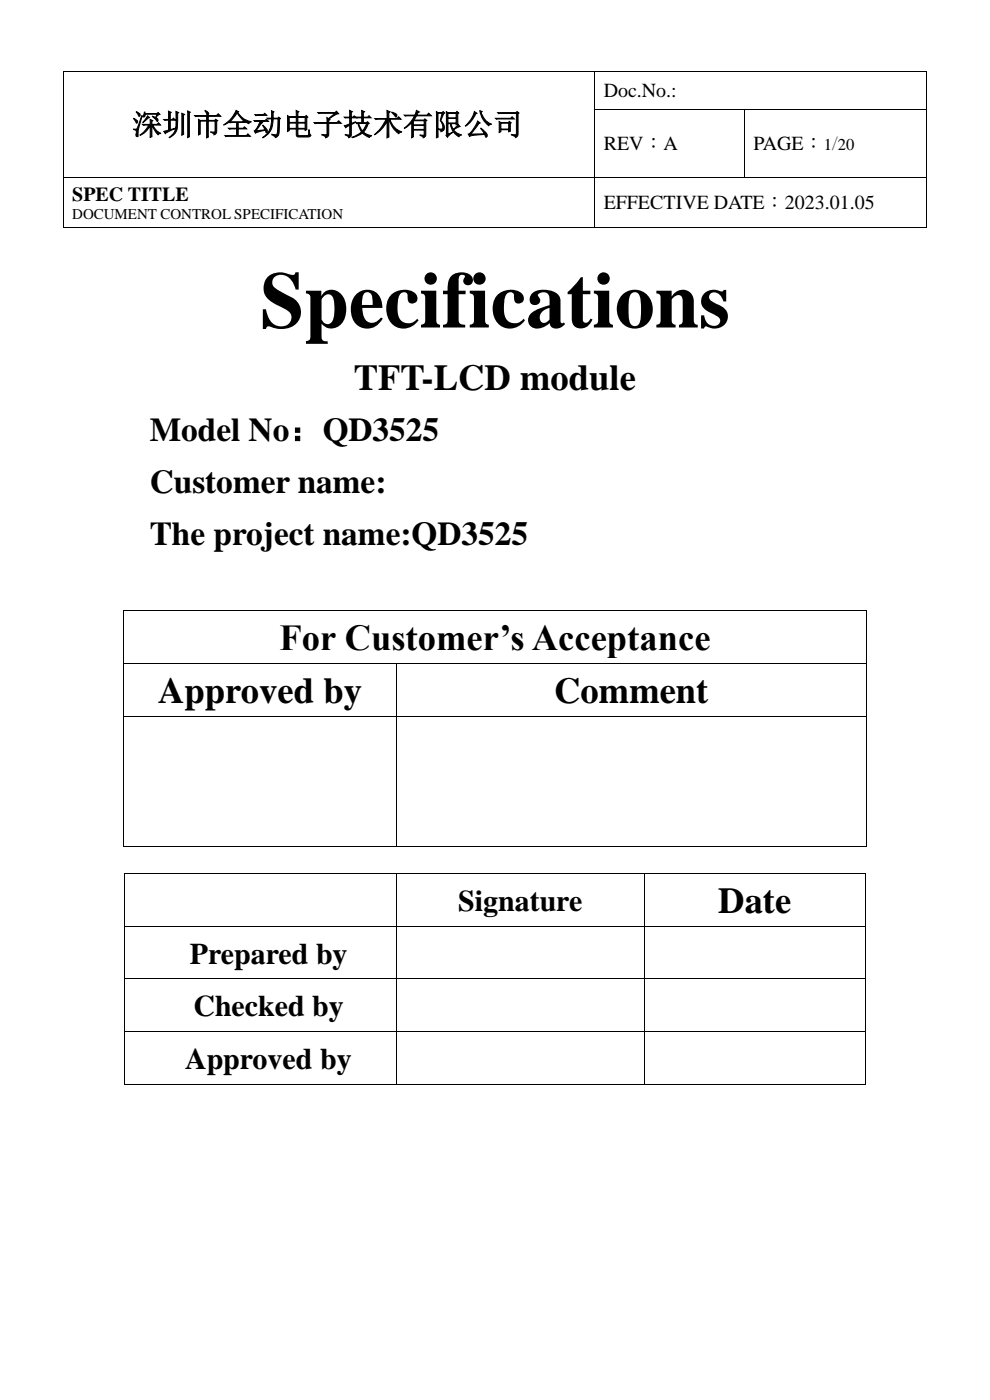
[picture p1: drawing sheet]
<svg xmlns="http://www.w3.org/2000/svg" width="210mm" height="297mm" viewBox="0 0 210 297" stroke-linecap="round" stroke-linejoin="round" font-family="sans-serif">
<defs><g id="words">
<text font-size="16.9" x="55.2" y="69.5">Specifications</text>
<g font-size="7.7">
<text x="75.1" y="82.8">TFT-LCD module</text>
<text x="59.3" y="138">For Customer’s Acceptance</text>
<text x="33.6" y="149.2">Approved by</text>
<text x="117.6" y="149.2">Comment</text>
<text x="152.4" y="193.7">Date</text>
</g>
<g font-size="7.1">
<text x="31.8" y="93.5">Model No：QD3525</text>
<text x="31.8" y="104.6">Customer name:</text>
<text x="31.8" y="115.6">The project name:QD3525</text>
</g>
<g font-size="6.3">
<text x="28.1" y="28.6">深圳市全动电子技术有限公司</text>
<text x="97.2" y="193.2">Signature</text>
<text x="40.3" y="204.4">Prepared by</text>
<text x="41" y="215.6">Checked by</text>
<text x="39.3" y="226.8">Approved by</text>
</g>
<g font-size="4.2">
<text x="128.1" y="20.6">Doc.No.:</text>
<text x="128.1" y="31.8">REV：A</text>
<text x="159.8" y="31.8">PAGE： /</text>
<text x="15.3" y="42.6">SPEC TITLE</text>
<text x="128.1" y="44.2">EFFECTIVE DATE：2023.01.05</text>
</g>
<g font-size="3.5">
<text x="174.7" y="31.8">1</text>
<text x="177.7" y="31.8">20</text>
</g>
<text font-size="3.2" x="15.3" y="46.4">DOCUMENT CONTROL SPECIFICATION</text>
</g></defs>
<g fill="#000">
<path d="M13.3 15h.2v.2h-.2z" fill-rule="evenodd"/>
<path d="M13.3 15h.2v.2h-.2z" fill-rule="evenodd"/>
<path d="M126.1 15h.2v.2h-.2z" fill-rule="evenodd"/>
<path d="M196.5 15h.2v.2h-.2z" fill-rule="evenodd"/>
<path d="M196.5 15h.2v.2h-.2z" fill-rule="evenodd"/>
<path d="M13.3 23.2h.2v.2h-.2z" fill-rule="evenodd"/>
<path d="M13.3 37.6h.2v.1h-.2z" fill-rule="evenodd"/>
<path d="M126.1 23.2h.2v.2h-.2z" fill-rule="evenodd"/>
<path d="M126.1 37.6h.2v.1h-.2z" fill-rule="evenodd"/>
<path d="M157.9 23.2h.1v.2h-.1z" fill-rule="evenodd"/>
<path d="M157.9 37.6h.1v.1h-.1z" fill-rule="evenodd"/>
<path d="M196.5 23.2h.2v.2h-.2z" fill-rule="evenodd"/>
<path d="M196.5 37.6h.2v.1h-.2z" fill-rule="evenodd"/>
<path d="M13.3 48.2h.2v.2h-.2z" fill-rule="evenodd"/>
<path d="M13.3 48.2h.2v.2h-.2z" fill-rule="evenodd"/>
<path d="M126.1 48.2h.2v.2h-.2z" fill-rule="evenodd"/>
<path d="M196.5 48.2h.2v.2h-.2z" fill-rule="evenodd"/>
<path d="M196.5 48.2h.2v.2h-.2z" fill-rule="evenodd"/>
<path d="M26.2 129.5h.1v.1h-.1z" fill-rule="evenodd"/>
<path d="M26.2 129.5h.1v.1h-.1z" fill-rule="evenodd"/>
<path d="M183.7 129.5h.2v.1h-.2z" fill-rule="evenodd"/>
<path d="M183.7 129.5h.2v.1h-.2z" fill-rule="evenodd"/>
<path d="M26.2 140.6h.1v.2h-.1z" fill-rule="evenodd"/>
<path d="M26.2 151.9h.1v.1h-.1z" fill-rule="evenodd"/>
<path d="M84 140.6h.2v.2h-.2z" fill-rule="evenodd"/>
<path d="M84 151.9h.2v.1h-.2z" fill-rule="evenodd"/>
<path d="M183.7 140.6h.2v.2h-.2z" fill-rule="evenodd"/>
<path d="M183.7 151.9h.2v.1h-.2z" fill-rule="evenodd"/>
<path d="M26.2 179.6h.1v.1h-.1z" fill-rule="evenodd"/>
<path d="M26.2 179.6h.1v.1h-.1z" fill-rule="evenodd"/>
<path d="M84 179.6h.2v.1h-.2z" fill-rule="evenodd"/>
<path d="M183.7 179.6h.2v.1h-.2z" fill-rule="evenodd"/>
<path d="M183.7 179.6h.2v.1h-.2z" fill-rule="evenodd"/>
<path d="M26.4 185.2h.2v.2h-.2z" fill-rule="evenodd"/>
<path d="M26.4 185.2h.2v.2h-.2z" fill-rule="evenodd"/>
<path d="M26.4 196.4h.2v.2h-.2z" fill-rule="evenodd"/>
<path d="M84 185.2h.2v.2h-.2z" fill-rule="evenodd"/>
<path d="M84 196.4h.2v.2h-.2z" fill-rule="evenodd"/>
<path d="M136.6 185.2h.2v.2h-.2z" fill-rule="evenodd"/>
<path d="M136.6 196.4h.2v.2h-.2z" fill-rule="evenodd"/>
<path d="M183.5 185.2h.2v.2h-.2z" fill-rule="evenodd"/>
<path d="M183.5 185.2h.2v.2h-.2z" fill-rule="evenodd"/>
<path d="M183.5 196.4h.2v.2h-.2z" fill-rule="evenodd"/>
<path d="M26.4 207.6h.2v.2h-.2z" fill-rule="evenodd"/>
<path d="M26.4 218.8h.2v.1h-.2z" fill-rule="evenodd"/>
<path d="M84 207.6h.2v.2h-.2z" fill-rule="evenodd"/>
<path d="M84 218.8h.2v.1h-.2z" fill-rule="evenodd"/>
<path d="M136.6 207.6h.2v.2h-.2z" fill-rule="evenodd"/>
<path d="M136.6 218.8h.2v.1h-.2z" fill-rule="evenodd"/>
<path d="M183.5 207.6h.2v.2h-.2z" fill-rule="evenodd"/>
<path d="M183.5 218.8h.2v.1h-.2z" fill-rule="evenodd"/>
<path d="M26.4 230h.2v.1h-.2z" fill-rule="evenodd"/>
<path d="M26.4 230h.2v.1h-.2z" fill-rule="evenodd"/>
<path d="M84 230h.2v.1h-.2z" fill-rule="evenodd"/>
<path d="M136.6 230h.2v.1h-.2z" fill-rule="evenodd"/>
<path d="M183.5 230h.2v.1h-.2z" fill-rule="evenodd"/>
<path d="M183.5 230h.2v.1h-.2z" fill-rule="evenodd"/>
</g>
<g fill="none" stroke="#000" stroke-width=".21">
<path d="M13.4 15.2v8M13.5 15.1h112.6M126.2 15.2v8M126.3 15.1h70.2M196.6 15.2v8M13.4 23.4v14.2M13.4 37.7v10.5M13.5 37.6h112.6M126.2 23.4v14.2M126.2 37.7v10.5M126.3 23.3h31.6M126.3 37.6h31.6"/>
<path d="M157.9 23.4v14.2M158 23.3h38.5M158 37.6h38.5M196.6 23.4v14.2M196.6 37.7v10.5M13.5 48.3h112.6M126.3 48.3h70.2M26.3 129.6v11M26.3 129.6h157.4M183.8 129.6v11M26.3 140.8v11.1M26.3 152v27.6"/>
<path d="M26.3 140.7h57.7M26.3 152h57.7M84.1 140.8v11.1M84.1 152v27.6M84.2 140.7h99.5M84.2 152h99.5M183.8 140.8v11.1M183.8 152v27.6M26.3 179.6h57.7M84.2 179.6h99.5M26.5 185.4v11M26.5 196.6v11"/>
<path d="M26.6 185.3h57.4M26.6 196.5h57.4M84.1 185.4v11M84.1 196.6v11M84.2 185.3h52.4M84.2 196.5h52.4M136.7 185.4v11M136.7 196.6v11M136.8 185.3h46.7M136.8 196.5h46.7M183.6 185.4v11M183.6 196.6v11"/>
<path d="M26.5 207.8v11M26.5 218.9v11.1M26.6 207.7h57.4M26.6 218.8h57.4M84.1 207.8v11M84.1 218.9v11.1M84.2 207.7h52.4M84.2 218.8h52.4M136.7 207.8v11M136.7 218.9v11.1M136.8 207.7h46.7M136.8 218.8h46.7"/>
<path d="M183.6 207.8v11M183.6 218.9v11.1M26.6 230.1h57.4M84.2 230.1h52.4M136.8 230.1h46.7"/>
</g>
<use href="#words"/>
</svg>
